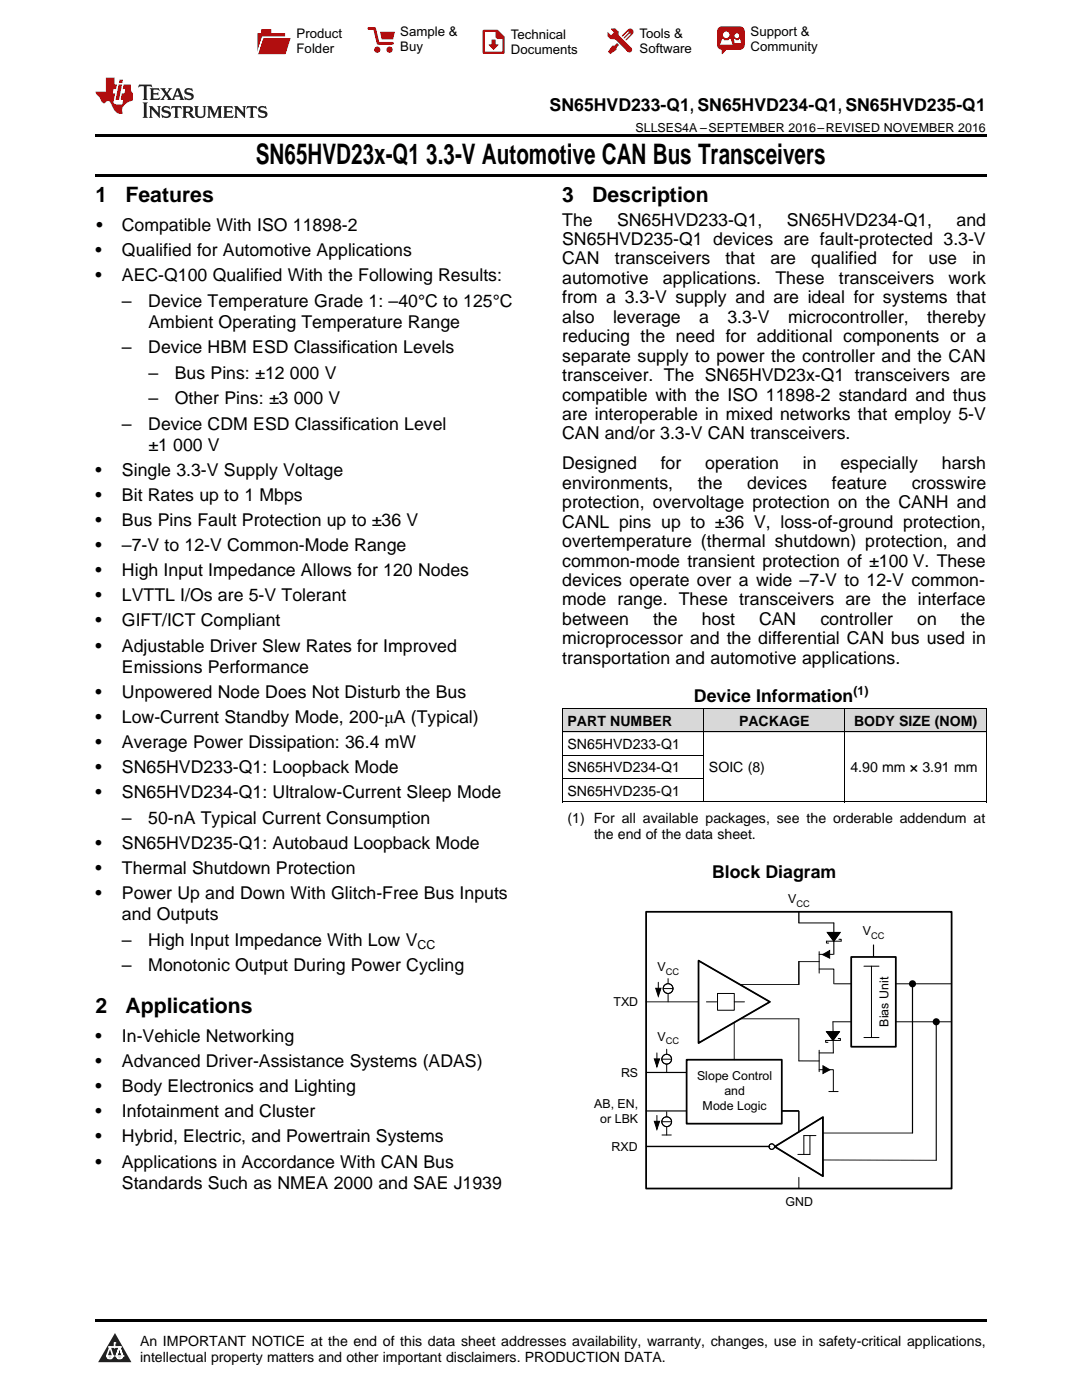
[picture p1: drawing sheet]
<svg xmlns="http://www.w3.org/2000/svg" width="216mm" height="279mm" viewBox="0 0 216 279" stroke-linecap="round" stroke-linejoin="round" font-family="sans-serif">
<defs><g id="words">
<g font-size="5.6">
<text x="51" y="32.8">SN65HVD23x-Q1</text>
<text x="85.1" y="32.8">3.3-V Automotive CAN Bus Transceivers</text>
</g>
<g font-size="4.2">
<text x="19" y="40.4">1</text>
<text x="25" y="40.4">Features</text>
<text x="112.2" y="40.4">3</text>
<text x="118.2" y="40.4">Description</text>
<text x="19" y="202.2">2</text>
<text x="25" y="202.2">Applications</text>
</g>
<g font-size="3.5">
<text x="109.7" y="22.2">SN65HVD233-Q1, SN65HVD234-Q1, SN65HVD235-Q1</text>
<text x="19.2" y="46.1">•</text>
<text x="24.3" y="46.1">Compatible With ISO 11898-2</text>
<text x="112.2" y="45">The</text>
<text x="123.1" y="45">SN65HVD233-Q1,</text>
<text x="157" y="45">SN65HVD234-Q1,</text>
<text x="190.9" y="45">and</text>
<text x="19" y="51.1">•</text>
<text x="24.3" y="51.1">Qualified for Automotive Applications</text>
<text x="112.2" y="48.9">SN65HVD235-Q1 devices are fault-protected 3.3-V</text>
<text x="112.2" y="52.8">CAN</text>
<text x="122.7" y="52.8">transceivers</text>
<text x="144.8" y="52.8">that</text>
<text x="153.7" y="52.8">are</text>
<text x="161.9" y="52.8">qualified</text>
<text x="178.1" y="52.8">for</text>
<text x="185.3" y="52.8">use</text>
<text x="194" y="52.8">in</text>
<text x="19" y="56.1">•</text>
<text x="24.3" y="56.1">AEC-Q100 Qualified With the Following Results:</text>
<text x="112.2" y="56.7">automotive</text>
<text x="132.3" y="56.7">applications.</text>
<text x="154.7" y="56.7">These</text>
<text x="167.4" y="56.7">transceivers</text>
<text x="189.3" y="56.7">work</text>
<text x="24.3" y="61.2">–</text>
<text x="29.6" y="61.2">Device Temperature Grade 1: –40°C to 125°C</text>
<text x="29.6" y="65.4">Ambient Operating Temperature Range</text>
<text x="112.2" y="60.5">from a 3.3-V supply and are ideal for systems that</text>
<text x="112.2" y="64.4">also</text>
<text x="122.3" y="64.4">leverage</text>
<text x="139.5" y="64.4">a</text>
<text x="145.2" y="64.4">3.3-V</text>
<text x="157.2" y="64.4">microcontroller,</text>
<text x="185" y="64.4">thereby</text>
<text x="24.3" y="70.5">–</text>
<text x="29.6" y="70.5">Device HBM ESD Classification Levels</text>
<text x="112.2" y="68.3">reducing the need for additional components or a</text>
<text x="29.6" y="75.6">–</text>
<text x="34.9" y="75.6">Bus Pins: ±12</text>
<text x="57.9" y="75.6">000 V</text>
<text x="112.2" y="72.2">separate supply to power the controller and the CAN</text>
<text x="112.2" y="76.1">transceiver. The SN65HVD23x-Q1 transceivers are</text>
<text x="29.6" y="80.6">–</text>
<text x="34.9" y="80.6">Other Pins: ±3</text>
<text x="58.6" y="80.6">000 V</text>
<text x="112.2" y="79.9">compatible with the ISO 11898-2 standard and thus</text>
<text x="112.2" y="83.8">are interoperable in mixed networks that employ 5-V</text>
<text x="24.3" y="85.7">–</text>
<text x="29.6" y="85.7">Device CDM ESD Classification Level</text>
<text x="29.6" y="90">±1</text>
<text x="34.6" y="90">000 V</text>
<text x="112.2" y="87.7">CAN and/or 3.3-V CAN transceivers.</text>
<text x="19" y="95">•</text>
<text x="24.3" y="95">Single 3.3-V Supply Voltage</text>
<text x="112.2" y="93.7">Designed</text>
<text x="131.8" y="93.7">for</text>
<text x="140.7" y="93.7">operation</text>
<text x="160.2" y="93.7">in</text>
<text x="167.7" y="93.7">especially</text>
<text x="187.9" y="93.7">harsh</text>
<text x="19" y="100">•</text>
<text x="24.3" y="100">Bit Rates up to 1 Mbps</text>
<text x="112.2" y="97.5">environments,</text>
<text x="112.2" y="101.4">protection, overvoltage protection on the CANH and</text>
<text x="139.3" y="97.5">the</text>
<text x="149.1" y="97.5">devices</text>
<text x="166" y="97.5">feature</text>
<text x="181.9" y="97.5">crosswire</text>
<text x="19" y="105">•</text>
<text x="24.3" y="105">Bus Pins Fault Protection up to ±36 V</text>
<text x="112.2" y="105.3">CANL pins up to ±36 V, loss-of-ground protection,</text>
<text x="19" y="110">•</text>
<text x="24.3" y="110">–7-V to 12-V Common-Mode Range</text>
<text x="112.2" y="109.2">overtemperature (thermal shutdown) protection, and</text>
<text x="112.2" y="113.1">common-mode transient protection of ±100 V. These</text>
<text x="19" y="115">•</text>
<text x="24.3" y="115">High Input Impedance Allows for 120 Nodes</text>
<text x="112.2" y="116.9">devices operate over a wide –7-V to 12-V common-</text>
<text x="19" y="120">•</text>
<text x="19" y="125">•</text>
<text x="24.3" y="120">LVTTL I/Os are 5-V Tolerant</text>
<text x="24.3" y="125">GIFT/ICT Compliant</text>
<text x="112.2" y="120.8">mode range. These transceivers are the interface</text>
<text x="112.2" y="124.7">between</text>
<text x="130.3" y="124.7">the</text>
<text x="140" y="124.7">host</text>
<text x="151.5" y="124.7">CAN</text>
<text x="163.7" y="124.7">controller</text>
<text x="183" y="124.7">on</text>
<text x="191.7" y="124.7">the</text>
<text x="19" y="130">•</text>
<text x="24.3" y="130">Adjustable Driver Slew Rates for Improved</text>
<text x="112.2" y="128.6">microprocessor and the differential CAN bus used in</text>
<text x="24.3" y="134.3">Emissions Performance</text>
<text x="112.2" y="132.5">transportation and automotive applications.</text>
<text x="19" y="139.3">•</text>
<text x="24.3" y="139.3">Unpowered Node Does Not Disturb the Bus</text>
<text x="138.5" y="140.2">Device Information</text>
<text x="19" y="144.3">•</text>
<text x="19" y="149.3">•</text>
<text x="24.3" y="144.3">Low-Current Standby Mode, 200-μA (Typical)</text>
<text x="24.3" y="149.3">Average Power Dissipation: 36.4 mW</text>
<text x="19" y="154.3">•</text>
<text x="24.3" y="154.3">SN65HVD233-Q1: Loopback Mode</text>
<text x="19" y="159.3">•</text>
<text x="24.3" y="159.3">SN65HVD234-Q1: Ultralow-Current Sleep Mode</text>
<text x="24.3" y="164.4">–</text>
<text x="29.6" y="164.4">50-nA Typical Current Consumption</text>
<text x="19" y="169.4">•</text>
<text x="24.3" y="169.4">SN65HVD235-Q1: Autobaud Loopback Mode</text>
<text x="19" y="174.4">•</text>
<text x="19" y="179.4">•</text>
<text x="24.3" y="174.4">Thermal Shutdown Protection</text>
<text x="24.3" y="179.4">Power Up and Down With Glitch-Free Bus Inputs</text>
<text x="142.1" y="175.3">Block Diagram</text>
<text x="24.3" y="183.7">and Outputs</text>
<text x="24.3" y="188.7">–</text>
<text x="29.6" y="188.7">High Input Impedance With Low V</text>
<text x="24.3" y="193.8">–</text>
<text x="29.6" y="193.8">Monotonic Output During Power Cycling</text>
<text x="19" y="208">•</text>
<text x="24.3" y="208">In-Vehicle Networking</text>
<text x="19" y="213">•</text>
<text x="24.3" y="213">Advanced Driver-Assistance Systems (ADAS)</text>
<text x="19" y="218">•</text>
<text x="24.3" y="218">Body Electronics and Lighting</text>
<text x="19" y="223">•</text>
<text x="24.3" y="223">Infotainment and Cluster</text>
<text x="19" y="228">•</text>
<text x="19" y="233">•</text>
<text x="24.3" y="228">Hybrid, Electric, and Powertrain Systems</text>
<text x="24.3" y="233">Applications in Accordance With CAN Bus</text>
<text x="24.3" y="237.2">Standards Such as NMEA 2000 and SAE J1939</text>
</g>
<g font-size="2.8">
<text x="113.2" y="144.9">PART NUMBER</text>
<text x="113.2" y="149.5">SN65HVD233-Q1</text>
<text x="147.5" y="144.9">PACKAGE</text>
<text x="170.4" y="144.9">BODY SIZE (NOM)</text>
<text x="113.2" y="154.2">SN65HVD234-Q1</text>
<text x="141.5" y="154.2">SOIC (8)</text>
<text x="169.7" y="154.2">4.90 mm × 3.91 mm</text>
<text x="113.2" y="158.8">SN65HVD235-Q1</text>
<text x="113.2" y="164.3">(1) For all available packages, see the orderable addendum at</text>
<text x="118.5" y="167.5">the end of the data sheet.</text>
<text x="27.9" y="268.6">An IMPORTANT NOTICE at the end of this data sheet addresses availability, warranty, changes, use in safety-critical applications,</text>
<text x="27.9" y="271.8">intellectual property matters and other important disclaimers. PRODUCTION DATA.</text>
</g>
<g font-size="2.6">
<text x="59.2" y="7.6">Product</text>
<text x="59.2" y="10.6">Folder</text>
<text x="79.9" y="7.3">Sample &amp;</text>
<text x="79.9" y="10.2">Buy</text>
<text x="101.9" y="7.8">Technical</text>
<text x="101.9" y="10.8">Documents</text>
<text x="127.6" y="7.6">Tools &amp;</text>
<text x="127.6" y="10.6">Software</text>
<text x="149.8" y="7.2">Support &amp;</text>
<text x="149.8" y="10.2">Community</text>
</g>
<g font-size="2.5">
<text x="126.8" y="26.3">SLLSES4A –SEPTEMBER 2016–REVISED NOVEMBER 2016</text>
<text x="170.3" y="138.8">(1)</text>
<text x="157.3" y="180.3">V</text>
<text x="83.3" y="189.4">CC</text>
<text x="172.2" y="186.7">V</text>
<text x="131.2" y="193.8">V</text>
<text x="122.4" y="200.8">TXD</text>
<text x="131.2" y="207.7">V</text>
<text x="177.3" y="204.9" transform="rotate(-90 177.3 204.9)">Bias Unit</text>
<text x="123.9" y="214.9">RS</text>
<text x="139.1" y="215.5">Slope Control</text>
<text x="118.5" y="221.1">AB, EN,</text>
<text x="140.2" y="221.5">Mode Logic</text>
<text x="144.5" y="218.5">and</text>
<text x="119.8" y="224.1">or LBK</text>
<text x="122" y="229.7">RXD</text>
<text x="156.7" y="240.7">GND</text>
</g>
<g font-size="1.9">
<text x="158.9" y="181">CC</text>
<text x="173.8" y="187.4">CC</text>
<text x="132.8" y="194.6">CC</text>
<text x="132.8" y="208.4">CC</text>
</g>
</g></defs>
<g fill="#d8d8d8">
<path d="M112.2 141.5h28.2v4.6h-28.2z"/>
<path d="M140.4 141.5h28.2v4.6h-28.2z"/>
<path d="M168.6 141.5h28.2v4.6h-28.2z"/>
</g>
<path d="M22.9 266l3.3 5.9h-6.6z" fill="#231f20"/>
<path d="M21.3 270.6h1.2l-.3 .5h-.3a.53 .53 0 0 1-.6-.5z" fill-rule="evenodd" fill="#fff"/>
<path d="M21.3 270.6h1.2l-.3 .5h-.3a.53 .53 0 0 1-.6-.5z" fill="none" stroke="#231f20" stroke-width=".33"/>
<path d="M21.3 270.6l1.2 .1-.3 .4h-.5z" fill="none" stroke="#fff" stroke-width=".33"/>
<path d="M22.9 268.9h.1" fill="none" stroke="#fff" stroke-width=".33"/>
<path d="M22.9 268v.9z" fill="#fff"/>
<path d="M22.9 268v.9z" fill="none" stroke="#fff" stroke-width=".33"/>
<circle cx="22.9" cy="268" r=".16" fill="#fff"/>
<path d="M21.8 268.8h.1" fill="none" stroke="#fff" stroke-width=".33"/>
<path d="M21.8 268.8h2.2z" fill="#fff"/>
<path d="M21.8 268.8h2.2z" fill="none" stroke="#fff" stroke-width=".33"/>
<circle cx="24" cy="268.8" r=".16" fill="#fff"/>
<path d="M23.2 270.6h.1" fill="none" stroke="#fff" stroke-width=".33"/>
<path d="M23.8 268.8l-.6 1.8z" fill="#fff"/>
<path d="M23.8 268.8l-.6 1.8z" fill="none" stroke="#fff" stroke-width=".33"/>
<path d="M23.8 268.8l.7 1.8z" fill="#fff"/>
<path d="M23.8 268.8l.7 1.8z" fill="none" stroke="#fff" stroke-width=".33"/>
<path d="M24.4 270.6h.1" fill="none" stroke="#fff" stroke-width=".33"/>
<circle cx="21.3" cy="270.6" r=".16" fill="#fff"/>
<path d="M22 268.8l-.7 1.8z" fill="#fff"/>
<path d="M22 268.8l-.7 1.8z" fill="none" stroke="#fff" stroke-width=".33"/>
<path d="M22 268.8l.5 1.8z" fill="#fff"/>
<path d="M22 268.8l.5 1.8z" fill="none" stroke="#fff" stroke-width=".33"/>
<circle cx="22.5" cy="270.6" r=".16" fill="#fff"/>
<path d="M23.3 270.6h1.2a.63 .63 0 0 1-.6 .5 .63 .63 0 0 1-.6-.5z" fill-rule="evenodd" fill="#fff"/>
<path d="M23.3 270.6h1.2a.63 .63 0 0 1-.6 .5 .63 .63 0 0 1-.6-.5z" fill="none" stroke="#231f20" stroke-width=".33"/>
<path d="M23.3 270.6h1.2l-.4 .5h-.5z" fill="none" stroke="#fff" stroke-width=".33"/>
<path d="M23.2 270.6h.1" fill="none" stroke="#fff" stroke-width=".33"/>
<circle cx="24.5" cy="270.6" r=".16" fill="#fff"/>
<path d="M19 263.2h177.8v.5h-177.8z" fill="#000"/>
<g fill="none" stroke="#000" stroke-width=".2">
<path d="M163.5 193.4h2.9v2.9M163.5 189.9v4.3M163.5 190.5h2.8M164.1 190.5l1.4-.8v1.5zM165.1 186.1h2.5l-1.2 1.7zM166.4 184.2v6.3M166.5 196.3h23.4M167.4 187.5h.5v.3M167.8 187.8h-2.9v.4h.4M163.5 213.5h2.8v4.3M163.5 209.6v4.3M164.2 212.7l1.4 .8-1.4 .7z"/>
<path d="M164.9 205.9h2.6l-1.3 1.7zM167.3 207.3h.4v.3M167.7 207.6h-3v.4h.5M189.9 203.9h-23.7l.1 6.2h-2.8"/>
</g>
<path d="M165.1 186.1h2.5l-1.2 1.7zM164.1 190.5l1.4-.8v1.5zM164.2 212.7l1.4 .8-1.4 .7zM164.9 205.9h2.6l-1.3 1.7z" fill="#000"/>
<path d="M128.9 199.9h20.1" fill="none" stroke="#000" stroke-width=".22"/>
<path d="M139.4 191.7l14.2 8.2-14.2 8.3z" fill="#fff"/>
<path d="M139.4 191.7l14.2 8.2-14.2 8.3zM159.4 191.9v4.6M159.4 191.9h4.1" fill="none" stroke="#000" stroke-width=".2"/>
<path d="M139.4 191.7l14.2 8.2-14.2 8.3z" fill="none" stroke="#000" stroke-width=".35"/>
<path d="M147.6 196.5h11.8M147.9 203.3h11.5" fill="none" stroke="#000" stroke-width=".22"/>
<circle cx="154" cy="228.8" r=".39" fill="#fff"/>
<circle cx="154" cy="228.8" r=".39" fill="none" stroke="#000" stroke-width=".2"/>
<path d="M154.6 228.8l9.6-5.9v11.8z" fill="#fff"/>
<path d="M154.6 228.8l9.6-5.9v11.8zM161.6 226.6v3.8h-2.4M162.8 226.6h-2.4v3.8" fill="none" stroke="#000" stroke-width=".2"/>
<path d="M154.6 228.8l9.6-5.9v11.8z" fill="none" stroke="#000" stroke-width=".35"/>
<circle cx="154" cy="228.8" r=".55" fill="#fff"/>
<g fill="none" stroke="#000" stroke-width=".2">
<path d="M133.3 195.3v4.6M141 199.9h2M143.2 198.3h3.3v3.3h-3.3zM146.5 199.9h2M159.4 182v2.2M174.3 188.6v2.4M182.1 196.3v29.8M128.9 214h8.1M146.5 204.1v7.4M165.4 217.8h1.8M186.8 203.9v27.7M128.9 221.7h8.1"/>
<path d="M128.9 228.8h24.7M159.4 235v2.2M159.4 221.7v4.2"/>
<circle cx="154" cy="228.8" r=".55"/>
</g>
<g fill="#000">
<circle cx="182.1" cy="196.3" r=".71"/>
<circle cx="186.8" cy="203.9" r=".71"/>
</g>
<path d="M164.2 231.5l22.6 .1" fill="none" stroke="#000" stroke-width=".21"/>
<path d="M164.2 226.1h17.9" fill="none" stroke="#000" stroke-width=".23"/>
<circle cx="133.3" cy="197.3" r=".98" fill="#fff"/>
<g fill="none" stroke="#000" stroke-width=".2">
<path d="M130.8 197.2h1.1l-.5 1.6zM131.4 196v1.4M132.3 197.3h2M133 221.9v4.6"/>
<circle cx="133.3" cy="197.3" r=".98"/>
</g>
<path d="M130.8 197.2h1.1l-.5 1.6z" fill="#000"/>
<circle cx="133" cy="223.9" r=".98" fill="#fff"/>
<g fill="none" stroke="#000" stroke-width=".2">
<path d="M133 209.4v4.6M130.6 223.8h1l-.5 1.6zM131.1 222.6v1.3M132.1 223.9h1.9M132.1 226.5h1.8"/>
<circle cx="133" cy="223.9" r=".98"/>
</g>
<path d="M130.6 223.8h1l-.5 1.6z" fill="#000"/>
<circle cx="133" cy="211.4" r=".98" fill="#fff"/>
<g fill="none" stroke="#000" stroke-width=".2">
<path d="M159.4 184.2h7M130.6 211.3h1l-.5 1.6zM131.1 210.1v1.3M132.1 211.4h1.9M159.4 203.3v8.4M159.4 211.7h4.1M156 221.7h3.4"/>
<circle cx="133" cy="211.4" r=".98"/>
</g>
<path d="M130.6 211.3h1l-.5 1.6z" fill="#000"/>
<path d="M128.9 182h61v55.2h-61zM137 211.5h19v12.8h-19z" fill="none" stroke="#000" stroke-width=".35"/>
<path d="M169.8 191h9v17.9h-9z" fill-rule="evenodd" fill="#fff"/>
<path d="M169.8 191h9v17.9h-9z" fill="none" stroke="#000" stroke-width=".35"/>
<path d="M112.2 155.4h28.2M112.2 150.7h28.2M112.2 146.1h84.6M112.2 141.4h84.6M112.2 141.4v18.7M140.4 141.4v18.7M168.6 141.4v18.7M196.8 141.4v18.7M112.2 160h84.6M172.4 192.8h3M173.9 192.8v14.3M172.4 207.1h3" fill="none" stroke="#000" stroke-width=".2"/>
<path d="M19 34.8h177.8v.5h-177.8zM19 26.8h177.8v.6h-177.8zM112.2 160.1h.1zM168.5 160.1h.1zM196.7 160.1h.1z" fill="#000"/>
<path d="M27.7 16.9l-.1 .6 .6-.3h.5v.2v2.2l-.2 .4h1l-.2-.4v-2.2v-.2h.5l.6 .3-.2-.6zM29.9 17.6l.2 .4v1.6l-.2 .4h1.9l.1-.6a1.09 1.09 0 0 1-1.3 .1v-.6h.6l.4 .2v-.7l-.2 .2h-.8v-.6l.2-.1a1.01 1.01 0 0 1 1 .3l-.1-.6zM32 17.6l.9 1.2-1 1.2h.9l-.2-.3 .5-.7 .5 .7-.3 .3h1.7l-.2-.3 .1-.4h1l.1 .4-.2 .3h1l-.3-.4-.7-2h-.5l-1 2.2-.8-1.1 .9-1.1h-.9l.2 .2-.4 .7-.4-.7 .2-.2zM35.4 18l.4 1h-.8zM37 17.7a.66 .66 0 0 0-.2 .8 .66 .66 0 0 0 .6 .4l.7 .2 .1 .2a.8 .8 0 0 1-.7 .4 .8 .8 0 0 1-.7-.5l.1 .8 .2-.2a.94 .94 0 0 0 1.1 .1 .94 .94 0 0 0 .4-.9 1.48 1.48 0 0 0-1.3-.6v-.4a1.1 1.1 0 0 1 1.2 .2l-.2-.6-.2 .1-.5-.1zM28.5 20.4l.2 .4v2.3l-.2 .4h1l-.2-.4v-2.3l.2-.4zM29.7 21.2l.2 .4v1.5l-.2 .4h.8l-.3-.4 .1-1.3 1.6 1.8v-2l.2-.4h-.7l.2 .2v1.1l-1.2-1.3zM32.5 21.3a.66 .66 0 0 0-.2 .8 .66 .66 0 0 0 .6 .4l.6 .2 .2 .2a.8 .8 0 0 1-.8 .4 .8 .8 0 0 1-.7-.5l.2 .7 .2-.1a.94 .94 0 0 0 1 .1 .94 .94 0 0 0 .5-1 1.47 1.47 0 0 0-1.3-.6l-.1-.3a1.1 1.1 0 0 1 1.3 .2l-.2-.6-.2 .1-.5-.2zM34.3 21.2l-.2 .6a.64 .64 0 0 1 .8-.3v1.6l-.2 .4h1l-.3-.4 .1-1.6a.66 .66 0 0 1 .8 .3l-.2-.6zM36.3 21.2l.3 .4v1.5l-.3 .4h1l-.2-.2v-.7h.5l.1 .1a.8 .8 0 0 0 1.2 .7l-1-1a.62 .62 0 0 0 .6-.5 .62 .62 0 0 0-.6-.7zM37.1 21.5h.1a.48 .48 0 0 1 .6 0 .48 .48 0 0 1 .1 .6l-.2 .1-.6 .1zM38.7 21.2l.2 .2a2.29 2.29 0 0 0 .4 2 1.05 1.05 0 0 0 1.7-.7v-1.3l.2-.2h-.8l.2 .4v1.1a.61 .61 0 0 1-.6 .6 .61 .61 0 0 1-.6-.6v-1.1l.3-.4zM41.3 21.2l.3 .4v1.5l-.3 .4h.8l-.2-.4v-1.4l.8 1.9 .9-1.9v1.4l-.2 .4h.9l-.2-.4v-1.5l.2-.4h-.8l-.7 1.5-.6-1.5zM44.5 21.2l.2 .4v1.5l-.2 .4h1.9l.2-.6a1.1 1.1 0 0 1-1.4 .2v-.7h.6l.4 .2v-.6l-.2 .1-.8 .1v-.6l.2-.1a1.02 1.02 0 0 1 1.1 .2l-.2-.5zM46.7 21.2l.2 .4v1.5l-.2 .4h.8l-.3-.4 .1-1.3 1.6 1.8v-2l.2-.4h-.7l.2 .2v1.1l-1.2-1.3zM49.3 21.2l-.1 .6a.64 .64 0 0 1 .8-.3v1.6l-.3 .4h1l-.2-.4v-1.6a.66 .66 0 0 1 .8 .3l-.1-.6zM51.7 21.3a.66 .66 0 0 0-.2 .7 .66 .66 0 0 0 .7 .5l.6 .2 .1 .2a.8 .8 0 0 1-.7 .4 .8 .8 0 0 1-.7-.5l.1 .7 .2-.1a.94 .94 0 0 0 1.1 .1 .94 .94 0 0 0 .4-1 1.48 1.48 0 0 0-1.2-.6l-.1-.3a1.1 1.1 0 0 1 1.2 .2l-.2-.6-.1 .1-.6-.2z" fill="#231f20"/>
<path d="M21.1 15.5v2.8h-2v.4l.9 .9a.96 .96 0 0 0 1 1 .59 .59 0 0 1 .5-.4 .59 .59 0 0 1 .5 .3l.4 .8a1.61 1.61 0 0 0 2.1 1.3 1.63 1.63 0 0 1 1.1-2.2l.9-.3v-1.5a1.6 1.6 0 0 1-.4-1.7h-1.4l-.2 .9h.5l-.2 .8h-.5l-.2 1v.3h.5l-.2 .9h-.7a.74 .74 0 0 1-1-.6l.3-1.6h-.5l.2-.8h.5l.1-.9h-.4v-1.4zM23.7 16.9l-.7 3h.8l.6-3zM23.8 15.9l-.1 .7h.7l.2-.7z" fill="#ee1d23"/>
<g fill="#d60000">
<path d="M52.1 5.8h2v.8h2.8v4.2h-5.5v-4.2h.7z" fill-rule="evenodd"/>
<path d="M52.4 7.5h5.6l-1 3.3h-5.6z" fill-rule="evenodd"/>
</g>
<path d="M52.4 7.4h5.7l-.1 .1h-5.5l-1.1 3.3z" fill-rule="evenodd" fill="#fff"/>
<path d="M52.4 7.4h5.7l-.1 .1h-5.5l-1.1 3.3z" fill="none" stroke="#fff" stroke-width=".2"/>
<path d="M73.6 5.7h1.1l.7 2.9h2.9" fill="none" stroke="#d60000" stroke-width=".55"/>
<g fill="#d60000">
<path d="M75.8 6.3h3l-.4 1.6h-2.2z" fill-rule="evenodd"/>
<circle cx="75.3" cy="9.9" r=".62"/>
<circle cx="77.7" cy="9.9" r=".62"/>
</g>
<path d="M96.5 6.2h2.7l1.3 1.2v3.1h-4z" fill="none" stroke="#d60000" stroke-width=".44"/>
<g fill="#d60000">
<path d="M98.1 7.9h.8v1h.5l-.9 1.1-1-1v-.1h.6z" fill-rule="evenodd"/>
<path d="M98.9 6.2h.3l1.3 1.2v.4h-1.3l-.3-.4z" fill-rule="evenodd"/>
<path d="M121.9 5.7h.8l.7 .6 .1 .7 2.5 2.5-.8 .8-2.3-2.3-1.1-.2-.6-.6v-.8l.7 .6 .5-.4v-.2l-.5-.5z" fill-rule="evenodd"/>
<path d="M122.2 9.1h.4l.5-.5 .4 .4-.5 .5v.4l-1.2 .9-.5-.5z" fill-rule="evenodd"/>
<path d="M125.3 5.9a.67 .67 0 0 1 .9 0 .67 .67 0 0 1 0 .9z" fill-rule="evenodd"/>
<path d="M125.3 5.9l.9 .9-1.2 1.2h-.2v-.2l1-.9v-.2h-.2l-.9 1h-.2v-.2l.9-1 .1-.2h-.3l-.9 1h-.2v-.2z" fill-rule="evenodd"/>
<circle cx="125.6" cy="9.9" r=".54"/>
</g>
<path d="M123.3 6.3v.7" fill="none" stroke="#d60000" stroke-width=".2"/>
<g fill="#d60000">
<path d="M143.4 5.5l.6-.2h3.6a.95 .95 0 0 1 1 .9v2.8a.95 .95 0 0 1-1 .9h-3.6a.95 .95 0 0 1-.9-.9v-2.8z" fill-rule="evenodd"/>
<path d="M144 9.9h.9l-.7 .9h-.2z" fill-rule="evenodd"/>
</g>
<g fill="#fff">
<path d="M146.6 8.6h1.3z"/>
<path d="M144.1 7.8h.3l.1 .2h.8l.2-.2h.3l.4 1.1h-2.5z" fill-rule="evenodd"/>
<path d="M146.4 7.8h.3l.1 .2h.5l.2-.2h.2l.2 .8h-1.3z" fill-rule="evenodd"/>
<circle cx="144.9" cy="6.9" r=".65"/>
<circle cx="147" cy="7.1" r=".48"/>
</g>
<use href="#words"/>
</svg>
